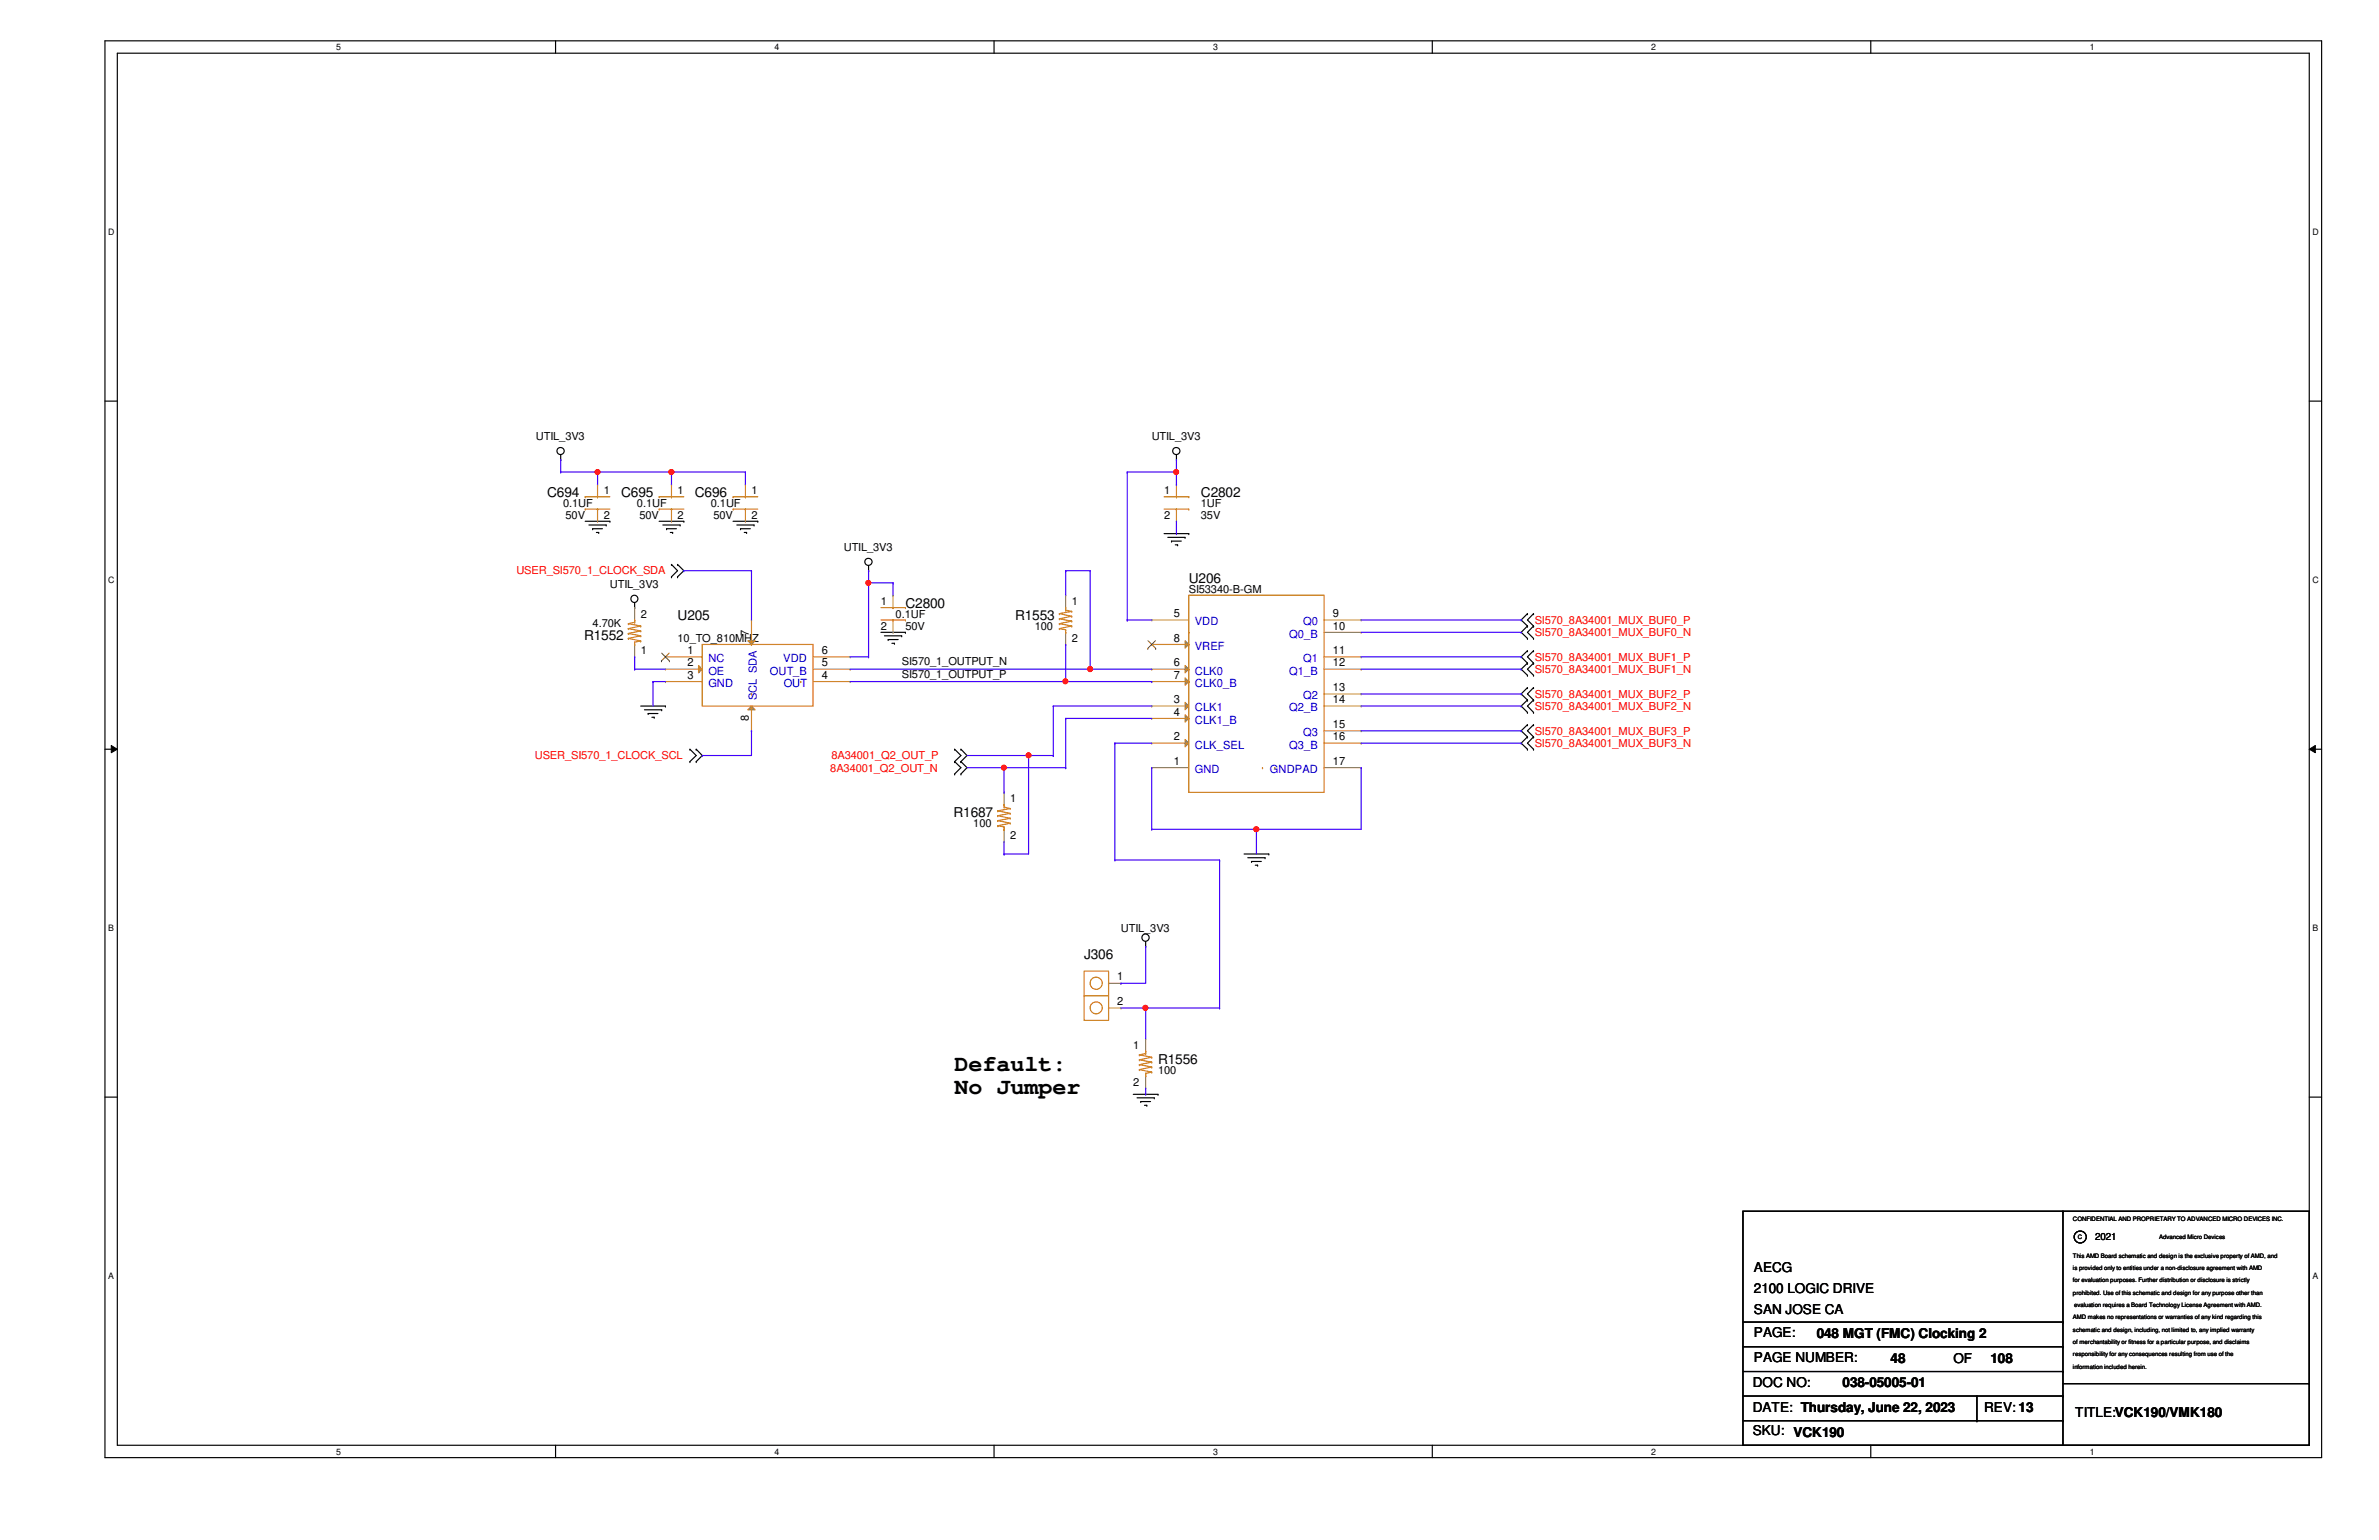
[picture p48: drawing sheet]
<svg xmlns="http://www.w3.org/2000/svg" width="432mm" height="279mm" viewBox="0 0 432 279" stroke-linecap="round" stroke-linejoin="round" font-family="sans-serif">
<defs><g id="words">
<g font-size="4.2">
<text x="173.3" y="194.3">Default:</text>
<text x="173.3" y="198.5">No Jumper</text>
</g>
<g font-size="2.5">
<text x="99.3" y="90.1">C694</text>
<text x="112.7" y="90.1">C695</text>
<text x="126.1" y="90.1">C696</text>
<text x="218" y="90.1">C2802</text>
<text x="215.8" y="105.8">U206</text>
<text x="123" y="112.5">U205</text>
<text x="164.3" y="110.2">C2800</text>
<text x="184.2" y="112.5">R1553</text>
<text x="106" y="116">R1552</text>
<text x="173.1" y="148.3">R1687</text>
<text x="196.8" y="173.9">J306</text>
<text x="210.2" y="193">R1556</text>
<text x="318.3" y="230.7">AECG</text>
<text x="318.3" y="234.5">2100 LOGIC DRIVE</text>
<text x="318.3" y="238.3">SAN JOSE CA</text>
<text x="318.3" y="242.6">PAGE:</text>
<text x="329.7" y="242.8">048 MGT (FMC) Clocking 2</text>
<text x="318.1" y="251.7">DOC NO:</text>
<text x="318.3" y="247.1">PAGE NUMBER:</text>
<text x="334.4" y="251.7">038-05005-01</text>
<text x="343.2" y="247.3">48</text>
<text x="354.5" y="247.3">OF</text>
<text x="361.3" y="247.3">108</text>
<text x="318.1" y="256.2">DATE: Thursday, June 22, 2023</text>
<text x="360.1" y="256.2">REV: 13</text>
<text x="376.7" y="257.1">TITLE:VCK190/VMK180</text>
<text x="318.1" y="260.4">SKU: VCK190</text>
</g>
<g font-size="2">
<text x="97.3" y="79.9">UTIL_3V3</text>
<text x="209" y="79.9">UTIL_3V3</text>
<text x="109.6" y="89.7">1</text>
<text x="123" y="89.7">1</text>
<text x="136.4" y="89.7">1</text>
<text x="211.3" y="89.7">1</text>
<text x="102.2" y="91.9">0.1UF</text>
<text x="102.7" y="94.2">50V</text>
<text x="109.6" y="94.2">2</text>
<text x="115.6" y="91.9">0.1UF</text>
<text x="116.1" y="94.2">50V</text>
<text x="123" y="94.2">2</text>
<text x="129" y="91.9">0.1UF</text>
<text x="129.5" y="94.2">50V</text>
<text x="136.4" y="94.2">2</text>
<text x="211.3" y="94.2">2</text>
<text x="218" y="91.9">1UF</text>
<text x="218" y="94.2">35V</text>
<text x="153.2" y="100">UTIL_3V3</text>
<text x="110.7" y="106.7">UTIL_3V3</text>
<text x="215.8" y="107.6">SI53340-B-GM</text>
<text x="107.6" y="113.8">4.70K</text>
<text x="116.3" y="112.1">2</text>
<text x="159.9" y="109.8">1</text>
<text x="162.6" y="112.1">0.1UF</text>
<text x="194.5" y="109.8">1</text>
<text x="213.1" y="112">5</text>
<text x="241.9" y="112">9</text>
<text x="116.3" y="118.7">1</text>
<text x="123" y="116.5">10_TO_810MHZ</text>
<text x="124.8" y="118.7">1</text>
<text x="135.9" y="115.4" transform="rotate(-90 135.9 115.4)">7</text>
<text x="149.1" y="118.7">6</text>
<text x="159.9" y="114.3">2</text>
<text x="164.3" y="114.3">50V</text>
<text x="187.8" y="114.3">100</text>
<text x="194.5" y="116.5">2</text>
<text x="213.1" y="116.4">8</text>
<text x="241.9" y="114.2">10</text>
<text x="241.9" y="118.7">11</text>
<text x="124.8" y="120.9">2</text>
<text x="124.8" y="123.1">3</text>
<text x="149.1" y="123.1">4</text>
<text x="149.1" y="120.9">5</text>
<text x="163.7" y="123">SI570_1_OUTPUT_P</text>
<text x="163.7" y="120.7">SI570_1_OUTPUT_N</text>
<text x="213.1" y="120.9">6</text>
<text x="213.1" y="123.1">7</text>
<text x="241.9" y="120.9">12</text>
<text x="241.9" y="125.4">13</text>
<text x="135.9" y="130.8" transform="rotate(-90 135.9 130.8)">8</text>
<text x="213.1" y="127.6">3</text>
<text x="213.1" y="129.8">4</text>
<text x="241.9" y="127.6">14</text>
<text x="213.1" y="134.3">2</text>
<text x="241.9" y="132.1">15</text>
<text x="241.9" y="134.3">16</text>
<text x="213.1" y="138.8">1</text>
<text x="241.9" y="138.8">17</text>
<text x="183.3" y="145.6">1</text>
<text x="176.7" y="150.1">100</text>
<text x="183.3" y="152.3">2</text>
<text x="203.5" y="169">UTIL_3V3</text>
<text x="202.8" y="177.9">1</text>
<text x="202.8" y="182.4">2</text>
<text x="205.7" y="190.3">1</text>
<text x="205.7" y="197">2</text>
<text x="210.2" y="194.8">100</text>
</g>
<g font-size="2" fill="#f00">
<text x="93.7" y="104.2">USER_SI570_1_CLOCK_SDA</text>
<text x="278.6" y="113.2">SI570_8A34001_MUX_BUF0_P</text>
<text x="278.6" y="115.4">SI570_8A34001_MUX_BUF0_N</text>
<text x="278.6" y="119.9">SI570_8A34001_MUX_BUF1_P</text>
<text x="278.6" y="122.1">SI570_8A34001_MUX_BUF1_N</text>
<text x="278.6" y="126.6">SI570_8A34001_MUX_BUF2_P</text>
<text x="278.6" y="128.8">SI570_8A34001_MUX_BUF2_N</text>
<text x="97.1" y="137.8">USER_SI570_1_CLOCK_SCL</text>
<text x="150.9" y="137.8">8A34001_Q2_OUT_P</text>
<text x="278.6" y="133.3">SI570_8A34001_MUX_BUF3_P</text>
<text x="278.6" y="135.5">SI570_8A34001_MUX_BUF3_N</text>
<text x="150.7" y="140">8A34001_Q2_OUT_N</text>
</g>
<g font-size="2" fill="#00c">
<text x="216.9" y="113.5">VDD</text>
<text x="236.5" y="113.5">Q0</text>
<text x="216.9" y="117.9">VREF</text>
<text x="234" y="115.7">Q0_B</text>
<text x="128.6" y="120.1">NC</text>
<text x="128.6" y="122.4">OE</text>
<text x="128.6" y="124.6">GND</text>
<text x="139.7" y="122.4">OUT_B</text>
<text x="142.2" y="120.1">VDD</text>
<text x="142.2" y="124.6">OUT</text>
<text x="216.9" y="122.4">CLK0</text>
<text x="216.9" y="124.6">CLK0_B</text>
<text x="234" y="122.4">Q1_B</text>
<text x="236.5" y="120.1">Q1</text>
<text x="137.4" y="127" transform="rotate(-90 137.4 127)">SCL SDA</text>
<text x="216.9" y="129.1">CLK1</text>
<text x="216.9" y="131.3">CLK1_B</text>
<text x="234" y="129.1">Q2_B</text>
<text x="236.5" y="126.9">Q2</text>
<text x="216.9" y="135.8">CLK_SEL</text>
<text x="234" y="135.8">Q3_B</text>
<text x="236.5" y="133.6">Q3</text>
<text x="216.9" y="140.2">GND</text>
<text x="230.5" y="140.2">GNDPAD</text>
</g>
<text font-size="1.8" x="380.3" y="225">2021</text>
<g font-size="1.6">
<text x="61" y="9.1">5</text>
<text x="140.6" y="9.1">4</text>
<text x="220.2" y="9.1">3</text>
<text x="299.7" y="9.1">2</text>
<text x="379.3" y="9.1">1</text>
<text x="19.6" y="42.6">D</text>
<text x="419.7" y="42.6">D</text>
<text x="19.6" y="105.7">C</text>
<text x="419.7" y="105.7">C</text>
<text x="19.6" y="168.9">B</text>
<text x="419.7" y="168.9">B</text>
<text x="19.6" y="232">A</text>
<text x="419.7" y="232">A</text>
<text x="61" y="263.9">5</text>
<text x="140.6" y="263.9">4</text>
<text x="220.2" y="263.9">3</text>
<text x="299.7" y="263.9">2</text>
<text x="379.3" y="263.9">1</text>
</g>
<g font-size="1.1">
<text x="376.3" y="221.5">CONFIDENTIAL AND PROPRIETARY TO ADVANCED MICRO DEVICES INC.</text>
<text x="377.1" y="224.8">C</text>
<text x="391.9" y="224.8">Advanced Micro Devices</text>
<text x="376.3" y="232.7">for evaluation purposes. Further distribution or disclosure is strictly</text>
<text x="376.3" y="230.4">is provided only to entities under a non-disclosure agreement with AMD</text>
<text x="376.3" y="228.2">This AMD Board schematic and design is the exclusive property of AMD, and</text>
<text x="376.3" y="234.9">prohibited. Use of this schematic and design for any purpose other than</text>
<text x="376.3" y="239.4">AMD makes no representations or warranties of any kind regarding this</text>
<text x="376.5" y="237.2">evaluation requires a Board Technology License Agreement with AMD.</text>
<text x="376.3" y="241.6">schematic and design, including, not limited to, any implied warranty</text>
<text x="376.3" y="243.8">of merchantability or fitness for a particular purpose, and disclaims</text>
<text x="376.3" y="246.1">responsibility for any consequences resulting from use of the</text>
<text x="376.3" y="248.3">information included herein.</text>
</g>
</g></defs>
<path d="M19.1 7.4h402.3v257.1h-402.3zM21.3 9.7h397.8v252.5h-397.8z" fill="none" stroke="#000" stroke-width=".21"/>
<g fill="#fff">
<path d="M61 7.7h.9v1.7h-.9z"/>
<path d="M61 262.5h.9v1.7h-.9z"/>
</g>
<path d="M100.8 7.4v2.3M100.8 262.2v2.3" fill="none" stroke="#000" stroke-width=".21"/>
<g fill="#fff">
<path d="M140.6 7.7h.9v1.7h-.9z"/>
<path d="M140.6 262.5h.9v1.7h-.9z"/>
</g>
<path d="M180.4 7.4v2.3M180.4 262.2v2.3" fill="none" stroke="#000" stroke-width=".21"/>
<g fill="#fff">
<path d="M220.2 7.7h.9v1.7h-.9z"/>
<path d="M220.2 262.5h.9v1.7h-.9z"/>
</g>
<path d="M260 7.4v2.3M260 262.2v2.3" fill="none" stroke="#000" stroke-width=".21"/>
<g fill="#fff">
<path d="M299.7 7.7h.9v1.7h-.9z"/>
<path d="M299.7 262.5h.9v1.7h-.9z"/>
</g>
<path d="M339.6 7.4v2.3M339.6 262.2v2.3" fill="none" stroke="#000" stroke-width=".21"/>
<g fill="#fff">
<path d="M379.3 7.7h.9v1.7h-.9z"/>
<path d="M379.3 262.5h.9v1.7h-.9z"/>
<path d="M19.6 41.2h1.2v1.8h-1.2z"/>
<path d="M419.7 41.2h1.2v1.8h-1.2z"/>
<path d="M19.6 104.3h1.2v1.8h-1.2z"/>
<path d="M419.7 104.3h1.2v1.8h-1.2z"/>
</g>
<path d="M19.1 72.8h2.2M419.1 72.8h2.3" fill="none" stroke="#000" stroke-width=".21"/>
<g fill="#fff">
<path d="M19.6 167.5h1.1v1.7h-1.1z"/>
<path d="M419.7 167.5h1.1v1.7h-1.1z"/>
</g>
<path d="M19.1 135.9h2.2M419.1 135.9h2.3" fill="none" stroke="#000" stroke-width=".21"/>
<path d="M20.2 135.3l1.1 .6-1.1 .7zM419.1 135.9l1.1-.6v1.3z" fill="#000"/>
<path d="M20.2 135.3l1.1 .6-1.1 .7zM419.1 135.9l1.1-.6v1.3z" fill="none" stroke="#000" stroke-width=".18"/>
<g fill="#fff">
<path d="M19.6 230.6h1.1v1.8h-1.1z"/>
<path d="M419.7 230.6h1.1v1.8h-1.1z"/>
</g>
<g fill="none" stroke="#000" stroke-width=".21">
<path d="M101.8 83.4h.1M101.8 82.5v.9M106.2 94.6h4.5M106.9 95.2h3.1M107.6 95.9h.1M107.6 95.9h1.7M108.2 96.6h.5M108.7 96.6h.1M110 95.2h.1M110.7 94.6h.1M119.6 94.6h4.5M120.3 95.2h3.1"/>
<path d="M121 95.9h.1M121 95.9h1.8M121.7 96.6h.4M122.1 96.6h.1M123.4 95.2h.1M124.1 94.6h.1M133.1 94.6h4.4M133.7 95.2h3.2M134.4 95.9h.1M134.4 95.9h1.8M135.1 96.6h.4M135.5 96.6h.1"/>
<path d="M136.9 95.2h.1M137.5 94.6h.1M211.3 96.8h4.5M212 97.5h3.1M212.6 98.2h.1M212.6 98.2h1.8M213.3 98.8h.4M213.5 83.4h.1M213.5 82.5v.9M213.7 98.8h.1M215.1 97.5h.1M215.8 96.8h.1"/>
<path d="M115.2 110.2h.1M115.2 109.3v.9M121.9 104.6h.1M121.9 102.4h.1M121.9 102.4l1.1 1.1-1.1 1.1M123 102.4h.1M123 104.6h.1M123 102.4l1.1 1.1-1.1 1.1M157.6 103.5h.1M157.6 102.6v.9M159.9 114.7h4.4M160.5 115.4h3.2"/>
<path d="M161.2 116h.1M161.2 116h1.8M161.9 116.7h.4M162.3 116.7h.1M163.7 115.4h.1M164.3 114.7h.1M277.2 111.3h.1M277.2 113.6h.1M277.2 115.8h.1M277.2 118.1h.1M277.2 111.3l-1.1 1.2 1.1 1.1M277.2 113.6l-1.1 1.1 1.1 1.1"/>
<path d="M277.2 118.1l-1.1 1.1 1.1 1.1M278.3 113.6h.1M278.3 111.3h.1M278.3 115.8h.1M278.3 118.1h.1M278.3 111.3l-1.1 1.2 1.1 1.1M278.3 113.6l-1.1 1.1 1.1 1.1M278.3 118.1l-1.1 1.1 1.1 1.1M116.3 128.1h4.5M117 128.8h3.1M117.6 129.5h.1M117.6 129.5h1.8"/>
<path d="M118.3 130.1h.4M118.7 130.1h.1M120.1 128.8h.1M120.8 128.1h.1M125.2 138.2h.1M125.2 135.9h.1M125.2 135.9l1.2 1.2-1.2 1.1M126.4 135.9h.1M126.4 138.2h.1M126.4 135.9l1.1 1.2-1.1 1.1M173.3 138.2h.1M173.3 135.9h.1"/>
<path d="M173.3 138.2l1.1 1.1-1.1 1.1M173.3 135.9l1.1 1.2-1.1 1.1M174.4 138.2h.1M174.4 135.9h.1M174.4 138.2l1.1 1.1-1.1 1.1M174.4 135.9l1.1 1.2-1.1 1.1M277.2 120.3h.1M277.2 122.5h.1M277.2 124.8h.1M277.2 127h.1M277.2 129.2h.1M277.2 131.5h.1"/>
<path d="M277.2 133.7h.1M277.2 135.9h.1M277.2 120.3l-1.1 1.1 1.1 1.1M277.2 124.8l-1.1 1.1 1.1 1.1M277.2 127l-1.1 1.1 1.1 1.1M277.2 131.5l-1.1 1.1 1.1 1.1M277.2 133.7l-1.1 1.1 1.1 1.1M278.3 120.3h.1M278.3 122.5h.1M278.3 127h.1M278.3 124.8h.1M278.3 129.2h.1"/>
<path d="M278.3 133.7h.1M278.3 131.5h.1M278.3 135.9h.1M278.3 120.3l-1.1 1.1 1.1 1.1M278.3 124.8l-1.1 1.1 1.1 1.1M278.3 127l-1.1 1.1 1.1 1.1M278.3 131.5l-1.1 1.1 1.1 1.1M278.3 133.7l-1.1 1.1 1.1 1.1M173.3 140.4h.1M174.4 140.4h.1M225.8 154.9h4.5M226.5 155.6h3.1"/>
<path d="M227.2 156.3h.1M227.2 156.3h1.7M227.8 157h.5M228.3 157h.1M229.6 155.6h.1M230.3 154.9h.1M207.9 171.7h.1M207.9 170.8v.9M19.1 199.1h2.2M205.7 198.5h4.5M206.4 199.2h3.1M207.1 199.9h.1"/>
<path d="M207.1 199.9h1.7M209.5 199.2h.1M210.2 198.5h.1M419.1 199.1h2.3M207.7 200.5h.5M208.2 200.5h.1M316.4 219.8h102.7v42.4h-102.7zM374.4 219.8h.1M374.4 219.8v42.4M316.4 239.9h58M374.4 239.9h.1M316.4 244.3h58"/>
<path d="M316.4 248.8h58M316.4 253.3h58M316.4 257.8h58M358.8 257.8h.1M358.8 253.3v4.5M374.4 244.3h.1M374.4 248.8h.1M374.4 253.3h.1M374.4 257.8h.1M374.4 251h44.7M419.1 251h.1"/>
<circle cx="101.7" cy="81.8" r=".66"/>
<circle cx="213.5" cy="81.8" r=".66"/>
<circle cx="115.1" cy="108.6" r=".65"/>
<circle cx="157.6" cy="101.9" r=".66"/>
<circle cx="207.9" cy="170.1" r=".66"/>
<circle cx="377.6" cy="224.4" r="1.09"/>
</g>
<g fill="none" stroke="#cc8006" stroke-width=".21">
<path d="M211.3 92.4h4.5M211.3 90.1h4.5M213.5 92.4h.1M213.5 90.1h.1M215.8 92.4h.1M215.8 90.1h.1M127.5 116.9h20.1v11.2h-20.1zM127.5 119.2h.1M136.4 116.9h.1M145.3 119.2h.1M127.5 123.7h.1M127.5 121.4h.1"/>
<path d="M136.4 125.9h.1M145.3 121.4h.1M145.3 123.7h.1M196.8 176.2h4.4v4.4h-4.4zM201.2 178.4h.1M196.8 180.6h4.4v4.5h-4.4zM201.2 182.9h.1"/>
<circle cx="199" cy="178.4" r="1.1"/>
<circle cx="199" cy="182.9" r="1.09"/>
</g>
<path d="M213.5 87.9h.1M213.5 94.6h.1M213.5 87.9v2.2M213.5 92.4v2.2M120.8 119.2h.1M120.8 119.2h6.7M201.2 178.4h2.3M203.5 178.4h.1M201.2 182.9h2.3M203.5 182.9h.1" fill="none" stroke="#a84" stroke-width=".21"/>
<path d="M120.1 119.9h.1M120.1 118.5l1.4 1.4M121.5 118.5l-1.4 1.4M121.5 119.9h.1" fill="none" stroke="#804000" stroke-width=".18"/>
<path d="M126.8 120.7l.7 .7-.7 .7z" fill="#a84"/>
<path d="M147.6 119.2h6.7M154.3 119.2h.1M120.8 121.4h.1M120.8 123.7h.1M120.8 121.4h6.7M120.8 123.7h6.7M126.8 120.7l.7 .7-.7 .7zM147.6 121.4h6.7M147.6 123.7h6.7M154.3 123.7h.1M154.3 121.4h.1" fill="none" stroke="#a84" stroke-width=".21"/>
<path d="M135.7 116.2h1.4l-.7 .7z" fill="#a84"/>
<path d="M135.7 116.2h1.4l-.7 .7zM136.4 112.5h.1M136.4 112.5v4.4" fill="none" stroke="#a84" stroke-width=".21"/>
<path d="M135.7 128.8l.7-.7 .7 .7z" fill="#a84"/>
<g fill="none" stroke="#a84" stroke-width=".21">
<path d="M108.5 87.9h.1M108.5 94.6h.1M108.5 87.9v2.2M108.5 92.4v2.2M135.3 87.9h.1M135.3 94.6h.1M135.3 87.9v2.2M135.3 92.4v2.2M115.2 119.2h.1M115.2 110.2h.1M115.2 110.2v2.3M115.2 116.9v2.3"/>
<path d="M162.1 108h.1M162.1 114.7h.1M162.1 108v2.2M162.1 112.5v2.2M193.4 108h.1M193.4 116.9h.1M193.4 108v2.2M193.4 114.7v2.2M135.7 128.8l.7-.7 .7 .7zM136.4 132.6h.1M136.4 128.1v4.5M209 139.3h.1"/>
<path d="M209 139.3h6.8M182.2 143.8h.1M182.2 152.7h.1M182.2 143.8v2.2M182.2 150.5v2.2M207.9 188.5h.1M207.9 197.4h.1M207.9 188.5v2.2M207.9 195.2v2.2"/>
</g>
<g fill="none" stroke="#cc8006" stroke-width=".21">
<path d="M106.2 92.4h.1M106.2 90.1h.1M106.2 92.4h4.5M106.2 90.1h4.5M108.5 92.4h.1M108.5 90.1h.1M133.1 92.4h.1M133.1 90.1h.1M133.1 92.4h4.4M133.1 90.1h4.4M135.3 92.4h.1M135.3 90.1h.1"/>
<path d="M114 115.8h.1M114 113.2h.1M114 114h.1M114 114.9h.1M114 115.8l2.3 .5M114 113.2l2.3 .4M114 114l2.3 .5M114 114.9l2.3 .5M115.2 116.9h.1M115.2 112.5h.1M115.2 112.9h.1M115.2 116.5h.1"/>
<path d="M115.2 112.5v.4M115.2 116.5v.4M115.2 112.9l-1.2 .3M116.3 113.6h.1M116.3 114.5h.1M116.3 115.4h.1M116.3 116.3h.1M116.3 113.6l-2.3 .4M116.3 114.5l-2.3 .4M116.3 115.4l-2.3 .4M116.3 116.3l-1.1 .2M159.9 112.5h4.4"/>
<path d="M159.9 110.2h4.4M162.1 112.5h.1M162.1 110.2h.1M164.3 112.5h.1M164.3 110.2h.1M192.3 111.3h.1M192.3 114h.1M192.3 113.2h.1M192.3 112.3h.1M192.3 114l1.1 .3M192.3 113.2l2.2 .4M192.3 112.3l2.2 .4"/>
<path d="M192.3 111.3l2.2 .5M193.4 110.2h.1M193.4 114.7h.1M193.4 114.3h.1M193.4 110.7h.1M193.4 110.2v.5M193.4 114.3v.4M193.4 110.7l1.1 .2M194.5 113.6h.1M194.5 112.7h.1M194.5 111.8h.1M194.5 110.9h.1"/>
<path d="M194.5 110.9l-2.2 .4M194.5 113.6l-2.2 .4M194.5 112.7l-2.2 .5M194.5 111.8l-2.2 .5M215.8 108h24.5v35.8h-24.5zM215.8 116.9h.1M215.8 114.7h.1M215.8 123.7h.1M215.8 121.4h.1M215.8 130.3h.1M229.2 139.3h.1M231.4 139.3h.1"/>
<path d="M181.1 147.1h.1M181.1 149.8h.1M181.1 148.9h.1M181.1 148h.1M181.1 149.8l1.1 .2M181.1 148.9l2.2 .5M181.1 148l2.2 .5M181.1 147.1l2.2 .5M182.2 146h.1M182.2 150.5h.1M182.2 150h.1M182.2 146.4h.1"/>
<path d="M182.2 146v.4M182.2 150v.5M182.2 146.4l1.1 .3M183.3 149.4h.1M183.3 148.5h.1M183.3 147.6h.1M183.3 146.7h.1M183.3 146.7l-2.2 .4M183.3 149.4l-2.2 .4M183.3 148.5l-2.2 .4M183.3 147.6l-2.2 .4M206.8 194.1h.1"/>
<path d="M206.8 193.2h.1M206.8 192.3h.1M206.8 191.4h.1M206.8 191.4l2.2 .4M206.8 194.1l2.2 .4M206.8 193.2l2.2 .4M206.8 192.3l2.2 .4M207.9 190.7h.1M207.9 195.2h.1M207.9 194.7h.1M207.9 191.1h.1M207.9 190.7v.4"/>
<path d="M207.9 194.7v.5M207.9 191.1l-1.1 .3M209 191.8h.1M209 194.5h.1M209 193.6h.1M209 192.7h.1M209 194.5l-1.1 .2M209 193.6l-2.2 .5M209 192.7l-2.2 .5M209 191.8l-2.2 .5"/>
</g>
<path d="M215.1 134.2l.7 .6-.7 .7z" fill="#a84"/>
<path d="M209 134.8h.1M209 134.8h6.8M215.1 134.2l.7 .6-.7 .7z" fill="none" stroke="#a84" stroke-width=".21"/>
<path d="M215.1 127.4l.7 .7-.7 .7z" fill="#a84"/>
<path d="M209 128.1h.1M209 128.1h6.8M215.1 127.4l.7 .7-.7 .7z" fill="none" stroke="#a84" stroke-width=".21"/>
<path d="M215.1 129.7l.7 .6-.7 .7z" fill="#a84"/>
<path d="M209 112.5h.1M209 112.5h6.8M209 130.3h.1M209 130.3h6.8M215.1 129.7l.7 .6-.7 .7z" fill="none" stroke="#a84" stroke-width=".21"/>
<path d="M215.1 120.7l.7 .7-.7 .7z" fill="#a84"/>
<path d="M209 121.4h.1M209 121.4h6.8M215.1 120.7l.7 .7-.7 .7z" fill="none" stroke="#a84" stroke-width=".21"/>
<path d="M215.1 123l.7 .7-.7 .6z" fill="#a84"/>
<path d="M209 123.7h.1M209 123.7h6.8M215.1 123l.7 .7-.7 .6z" fill="none" stroke="#a84" stroke-width=".21"/>
<path d="M215.1 116.2l.7 .7-.7 .7z" fill="#a84"/>
<g fill="none" stroke="#a84" stroke-width=".21">
<path d="M121.9 87.9h.1M121.9 94.6h.1M121.9 87.9v2.2M121.9 92.4v2.2M209 116.9h.1M209 116.9h6.8M215.1 116.2l.7 .7-.7 .7zM240.3 112.5h6.8M240.3 114.7h6.8M240.3 119.2h6.8M247.1 112.5h.1M247.1 114.7h.1"/>
<path d="M247.1 119.2h.1M240.3 121.4h6.8M240.3 125.9h6.8M240.3 128.1h6.8M240.3 132.6h6.8M240.3 134.8h6.8M240.3 139.3h6.8M247.1 121.4h.1M247.1 125.9h.1M247.1 128.1h.1M247.1 132.6h.1M247.1 134.8h.1"/>
<path d="M247.1 139.3h.1"/>
</g>
<path d="M208.3 117.6h.1M208.4 116.2l1.4 1.4M209.7 116.2l-1.4 1.4M209.8 117.6h.1" fill="none" stroke="#804000" stroke-width=".18"/>
<path d="M119.6 92.4h.1M119.6 90.1h.1M119.6 92.4h4.5M119.6 90.1h4.5M121.9 92.4h.1M121.9 90.1h.1" fill="none" stroke="#cc8006" stroke-width=".21"/>
<path d="M101.8 83.4h.1M101.8 85.6h.1M101.8 83.4v2.2M101.8 85.6h20.1M108.5 85.6h.1" fill="none" stroke="#4200ff" stroke-width=".21"/>
<circle cx="121.9" cy="85.6" r=".44" fill="#f00"/>
<circle cx="121.9" cy="85.6" r=".44" fill="none" stroke="#f00" stroke-width=".21"/>
<circle cx="108.5" cy="85.6" r=".43" fill="#f00"/>
<circle cx="108.5" cy="85.6" r=".43" fill="none" stroke="#f00" stroke-width=".21"/>
<g fill="none" stroke="#4200ff" stroke-width=".21">
<path d="M108.5 85.6h.1M108.5 85.6v2.3M121.9 85.6h.1M121.9 85.6v2.3M121.9 85.6h13.4M135.3 85.6h.1M135.3 85.6v2.3M204.6 85.6v26.9M193.4 103.5h.1M193.4 103.5h4.5M193.4 103.5v4.5M197.9 103.5h.1"/>
<path d="M197.9 103.5v17.9M204.6 112.5h.1"/>
</g>
<circle cx="197.9" cy="121.4" r=".44" fill="#f00"/>
<circle cx="197.9" cy="121.4" r=".44" fill="none" stroke="#f00" stroke-width=".21"/>
<g fill="none" stroke="#4200ff" stroke-width=".21">
<path d="M193.4 116.9h.1M193.4 116.9v6.8M247.1 112.5h29M247.1 114.7h29M276.1 112.5h.1M276.1 114.7h.1M202.4 134.8h.1M202.4 134.8v21.2M202.4 134.8h6.6M209 139.3h.1M209 139.3v11.2M247.1 139.3h.1"/>
<path d="M247.1 139.3v11.2M209 150.5h.1M209 150.5h19"/>
</g>
<circle cx="228" cy="150.4" r=".44" fill="#f00"/>
<circle cx="228" cy="150.4" r=".44" fill="none" stroke="#f00" stroke-width=".21"/>
<g fill="none" stroke="#4200ff" stroke-width=".21">
<path d="M202.4 156h.1M202.4 156h19M221.4 156h.1M221.4 156v26.9M228 150.5h.1M228 150.5v4.4M228 150.5h19.1M203.5 178.4h.1M207.9 171.7h.1M207.9 171.7v6.7h-4.4M203.5 182.9h4.4M207.9 182.9h.1"/>
<path d="M207.9 182.9v5.6"/>
</g>
<circle cx="207.9" cy="182.9" r=".44" fill="#f00"/>
<circle cx="207.9" cy="182.9" r=".44" fill="none" stroke="#f00" stroke-width=".21"/>
<g fill="none" stroke="#4200ff" stroke-width=".21">
<path d="M213.5 96.8h.1M213.5 94.6v2.2M204.6 112.5h.1M204.6 112.5h4.4M175.5 137.1h11.2M175.5 139.3h6.7M182.2 139.3h.1M182.2 139.3v4.5M186.7 137.1h.1M191.2 128.1h.1M191.2 137.1h.1M191.2 128.1h17.8"/>
<path d="M191.2 128.1v9M193.4 130.3h.1M193.4 139.3h.1M193.4 130.3h15.6M193.4 130.3v9M182.2 143.8h.1M207.9 198.5h.1M207.9 182.9h13.5M207.9 197.4v1.1M221.4 182.9h.1"/>
</g>
<circle cx="182.2" cy="139.3" r=".43" fill="#f00"/>
<circle cx="182.2" cy="139.3" r=".43" fill="none" stroke="#f00" stroke-width=".21"/>
<path d="M182.2 139.3h11.2M186.7 137.1h.1M186.7 137.1v17.8h-4.5M193.4 139.3h.1M182.2 154.9h.1M182.2 152.7v2.2" fill="none" stroke="#4200ff" stroke-width=".21"/>
<circle cx="186.7" cy="137" r=".43" fill="#f00"/>
<circle cx="186.7" cy="137" r=".43" fill="none" stroke="#f00" stroke-width=".21"/>
<g fill="none" stroke="#4200ff" stroke-width=".21">
<path d="M213.5 85.6h.1M213.5 83.4v2.2M247.1 119.2h29M276.1 119.2h.1M186.7 137.1h4.5M191.2 137.1h.1M247.1 121.4h29M247.1 125.9h29M247.1 128.1h29M247.1 132.6h29M247.1 134.8h29M276.1 121.4h.1"/>
<path d="M276.1 125.9h.1M276.1 128.1h.1M276.1 132.6h.1M276.1 134.8h.1"/>
</g>
<circle cx="213.5" cy="85.6" r=".43" fill="#f00"/>
<circle cx="213.5" cy="85.6" r=".43" fill="none" stroke="#f00" stroke-width=".21"/>
<path d="M204.6 85.6h.1M204.6 85.6h8.9v2.3M213.5 87.9h.1M157.6 103.5h.1M157.6 105.7h.1M157.6 103.5v15.7M157.6 105.7h4.5M162.1 105.7h.1M162.1 105.7v2.3" fill="none" stroke="#4200ff" stroke-width=".21"/>
<circle cx="157.6" cy="105.7" r=".43" fill="#f00"/>
<circle cx="157.6" cy="105.7" r=".43" fill="none" stroke="#f00" stroke-width=".21"/>
<g fill="none" stroke="#4200ff" stroke-width=".21">
<path d="M115.2 119.2h.1M115.2 119.2v2.2M124.1 103.5h.1M124.1 103.5h12.3M136.4 103.5h.1M136.4 103.5v9M115.2 121.4h.1M115.2 121.4h5.6M118.5 123.7h.1M118.5 123.7h2.3M118.5 123.7v4.4M127.5 137.1h.1"/>
<path d="M136.4 132.6h.1M136.4 132.6v4.5h-8.9M154.3 123.7h54.7M193.4 123.7h.1M197.9 121.4h.1M197.9 121.4h11.1M209 123.7h.1"/>
</g>
<circle cx="193.4" cy="123.6" r=".43" fill="#f00"/>
<circle cx="193.4" cy="123.6" r=".43" fill="none" stroke="#f00" stroke-width=".21"/>
<path d="M154.3 119.2h3.3M157.6 119.2h.1M154.3 121.4h43.6M197.9 121.4h.1" fill="none" stroke="#4200ff" stroke-width=".21"/>
<circle cx="121.9" cy="85.6" r=".44" fill="#f00"/>
<circle cx="121.9" cy="85.6" r=".44" fill="none" stroke="#f00" stroke-width=".21"/>
<circle cx="108.5" cy="85.6" r=".43" fill="#f00"/>
<circle cx="108.5" cy="85.6" r=".43" fill="none" stroke="#f00" stroke-width=".21"/>
<circle cx="197.9" cy="121.4" r=".44" fill="#f00"/>
<circle cx="197.9" cy="121.4" r=".44" fill="none" stroke="#f00" stroke-width=".21"/>
<circle cx="228" cy="150.4" r=".44" fill="#f00"/>
<circle cx="228" cy="150.4" r=".44" fill="none" stroke="#f00" stroke-width=".21"/>
<circle cx="207.9" cy="182.9" r=".44" fill="#f00"/>
<circle cx="207.9" cy="182.9" r=".44" fill="none" stroke="#f00" stroke-width=".21"/>
<circle cx="182.2" cy="139.3" r=".43" fill="#f00"/>
<circle cx="182.2" cy="139.3" r=".43" fill="none" stroke="#f00" stroke-width=".21"/>
<circle cx="186.7" cy="137" r=".43" fill="#f00"/>
<circle cx="186.7" cy="137" r=".43" fill="none" stroke="#f00" stroke-width=".21"/>
<circle cx="213.5" cy="85.6" r=".43" fill="#f00"/>
<circle cx="213.5" cy="85.6" r=".43" fill="none" stroke="#f00" stroke-width=".21"/>
<circle cx="157.6" cy="105.7" r=".43" fill="#f00"/>
<circle cx="157.6" cy="105.7" r=".43" fill="none" stroke="#f00" stroke-width=".21"/>
<circle cx="193.4" cy="123.6" r=".43" fill="#f00"/>
<circle cx="193.4" cy="123.6" r=".43" fill="none" stroke="#f00" stroke-width=".21"/>
<use href="#words"/>
</svg>
